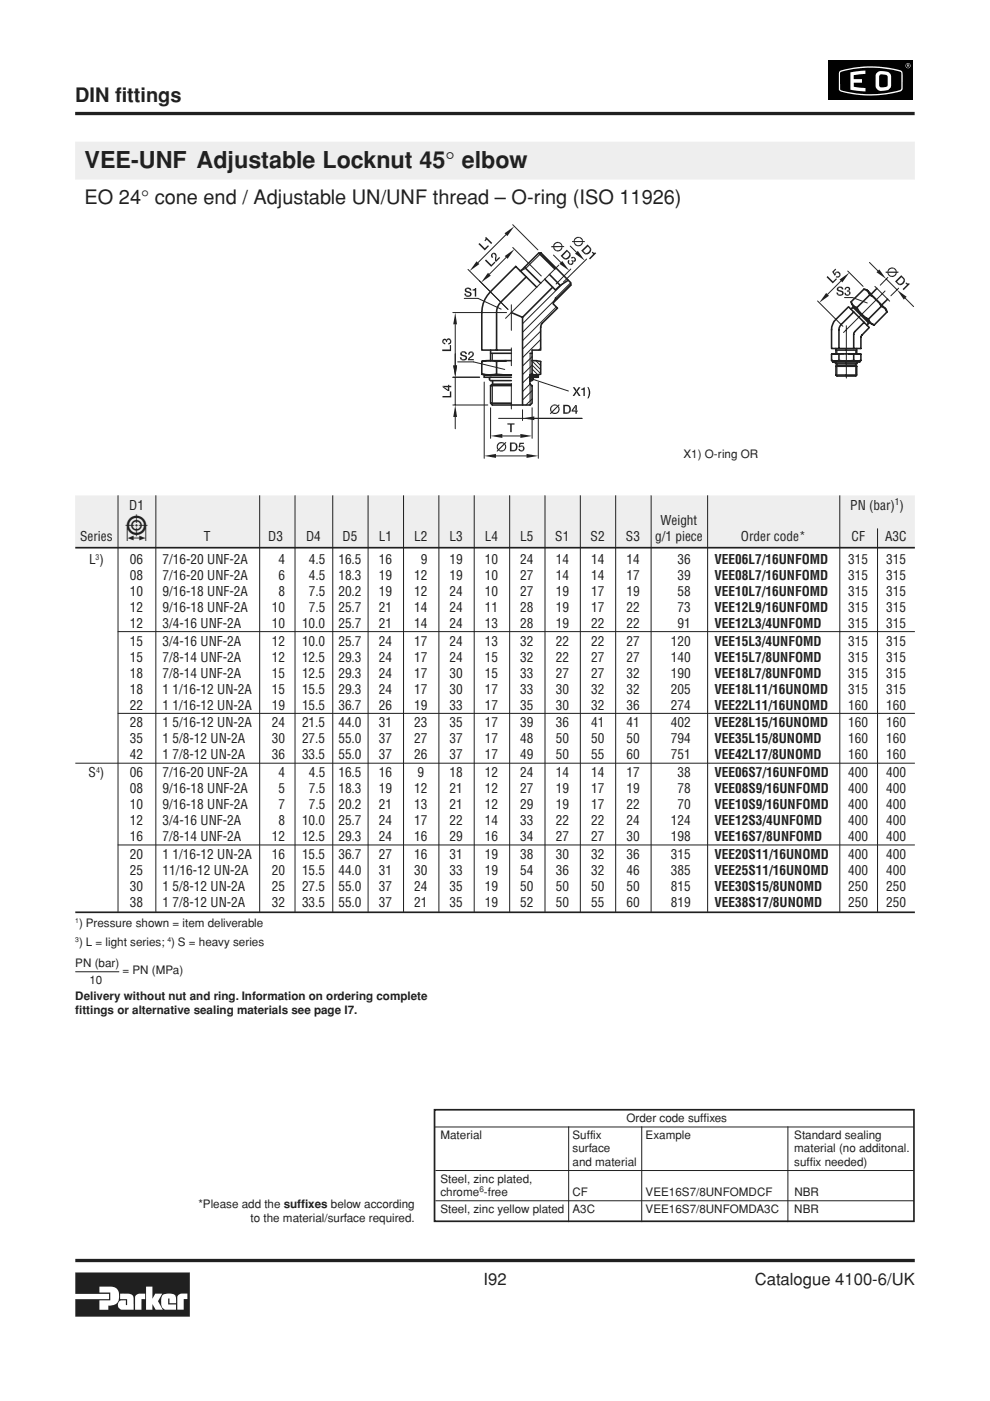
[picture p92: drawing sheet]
<svg xmlns="http://www.w3.org/2000/svg" width="210mm" height="297mm" viewBox="0 0 210 297" stroke-linecap="round" stroke-linejoin="round" font-family="sans-serif">
<defs><g id="words">
<text font-size="7.1" fill="#231f20" x="26.5" y="114.8">5</text>
<text font-size="4.9" fill="#231f20" x="17.9" y="35.6">VEE-UNF Adjustable Locknut 45° elbow</text>
<g font-size="4.2" fill="#231f20">
<text x="15.9" y="21.6">DIN fittings</text>
<text x="17.9" y="43.3">EO 24° cone end / Adjustable UN/UNF thread – O-ring (ISO 11926)</text>
</g>
<g font-size="3.5" fill="#231f20">
<text x="102.5" y="272.4">I92</text>
<text x="160" y="272.4">Catalogue 4100-6/UK</text>
</g>
<g font-size="2.8" fill="#231f20">
<text x="27.4" y="108">D1</text>
<text x="140.1" y="111.4">Weight</text>
<text x="180.3" y="108">PN (bar) )</text>
<text x="17" y="114.8">Series</text>
<text x="18.9" y="119.6">L )</text>
<text x="27.6" y="119.6">06</text>
<text x="34.5" y="119.6">7/16-20 UNF-2A</text>
<text x="43.2" y="114.8">T</text>
<text x="56.9" y="114.8">D3</text>
<text x="59.1" y="119.6">4</text>
<text x="64.9" y="114.8">D4</text>
<text x="65.5" y="119.6">4.5</text>
<text x="71.7" y="119.6">16.5</text>
<text x="72.6" y="114.8">D5</text>
<text x="80.3" y="119.6">16</text>
<text x="80.3" y="114.8">L1</text>
<text x="87.8" y="114.8">L2</text>
<text x="89.2" y="119.6">9</text>
<text x="95.3" y="119.6">19</text>
<text x="95.3" y="114.8">L3</text>
<text x="102.8" y="119.6">10</text>
<text x="102.8" y="114.8">L4</text>
<text x="110.3" y="119.6">24</text>
<text x="110.3" y="114.8">L5</text>
<text x="117.7" y="114.8">S1</text>
<text x="117.8" y="119.6">14</text>
<text x="125.2" y="114.8">S2</text>
<text x="125.3" y="119.6">14</text>
<text x="132.7" y="114.8">S3</text>
<text x="132.8" y="119.6">14</text>
<text x="138.9" y="114.8">g/1 piece</text>
<text x="143.6" y="119.6">36</text>
<text x="151.5" y="119.6">VEE06L7/16UNFOMD</text>
<text x="157.1" y="114.8">Order code*</text>
<text x="179.9" y="119.6">315</text>
<text x="180.6" y="114.8">CF</text>
<text x="187.7" y="114.8">A3C</text>
<text x="187.9" y="119.6">315</text>
<text x="27.6" y="123">08</text>
<text x="34.5" y="123">7/16-20 UNF-2A</text>
<text x="59.1" y="123">6</text>
<text x="65.5" y="123">4.5</text>
<text x="71.7" y="123">18.3</text>
<text x="80.3" y="123">19</text>
<text x="87.8" y="123">12</text>
<text x="95.3" y="123">19</text>
<text x="102.8" y="123">10</text>
<text x="110.3" y="123">27</text>
<text x="117.8" y="123">14</text>
<text x="125.3" y="123">14</text>
<text x="132.8" y="123">17</text>
<text x="143.6" y="123">39</text>
<text x="151.5" y="123">VEE08L7/16UNFOMD</text>
<text x="179.9" y="123">315</text>
<text x="187.9" y="123">315</text>
<text x="27.6" y="129.7">12</text>
<text x="27.6" y="126.3">10</text>
<text x="34.5" y="129.7">9/16-18 UNF-2A</text>
<text x="34.5" y="126.3">9/16-18 UNF-2A</text>
<text x="57.6" y="129.7">10</text>
<text x="59.1" y="126.3">8</text>
<text x="65.5" y="129.7">7.5</text>
<text x="65.5" y="126.3">7.5</text>
<text x="71.7" y="129.7">25.7</text>
<text x="71.7" y="126.3">20.2</text>
<text x="80.3" y="129.7">21</text>
<text x="80.3" y="126.3">19</text>
<text x="87.8" y="129.7">14</text>
<text x="87.8" y="126.3">12</text>
<text x="95.3" y="129.7">24</text>
<text x="95.3" y="126.3">24</text>
<text x="102.8" y="129.7">11</text>
<text x="102.8" y="126.3">10</text>
<text x="110.3" y="129.7">28</text>
<text x="110.3" y="126.3">27</text>
<text x="117.8" y="129.7">19</text>
<text x="117.8" y="126.3">19</text>
<text x="125.3" y="129.7">17</text>
<text x="125.3" y="126.3">17</text>
<text x="132.8" y="129.7">22</text>
<text x="132.8" y="126.3">19</text>
<text x="143.6" y="126.3">58</text>
<text x="143.6" y="129.7">73</text>
<text x="151.5" y="126.3">VEE10L7/16UNFOMD</text>
<text x="151.5" y="129.7">VEE12L9/16UNFOMD</text>
<text x="179.9" y="129.7">315</text>
<text x="179.9" y="126.3">315</text>
<text x="187.9" y="129.7">315</text>
<text x="187.9" y="126.3">315</text>
<text x="27.6" y="136.9">15</text>
<text x="27.6" y="133.1">12</text>
<text x="34.5" y="136.9">3/4-16 UNF-2A</text>
<text x="34.5" y="133.1">3/4-16 UNF-2A</text>
<text x="57.6" y="136.9">12</text>
<text x="57.6" y="133.1">10</text>
<text x="64" y="136.9">10.0</text>
<text x="64" y="133.1">10.0</text>
<text x="71.7" y="136.9">25.7</text>
<text x="71.7" y="133.1">25.7</text>
<text x="80.3" y="136.9">24</text>
<text x="80.3" y="133.1">21</text>
<text x="87.8" y="136.9">17</text>
<text x="87.8" y="133.1">14</text>
<text x="95.3" y="136.9">24</text>
<text x="95.3" y="133.1">24</text>
<text x="102.8" y="136.9">13</text>
<text x="102.8" y="133.1">13</text>
<text x="110.3" y="136.9">32</text>
<text x="110.3" y="133.1">28</text>
<text x="117.8" y="136.9">22</text>
<text x="117.8" y="133.1">19</text>
<text x="125.3" y="136.9">22</text>
<text x="125.3" y="133.1">22</text>
<text x="132.8" y="136.9">27</text>
<text x="132.8" y="133.1">22</text>
<text x="142.2" y="136.9">120</text>
<text x="143.6" y="133.1">91</text>
<text x="151.5" y="136.9">VEE15L3/4UNFOMD</text>
<text x="151.5" y="133.1">VEE12L3/4UNFOMD</text>
<text x="179.9" y="136.9">315</text>
<text x="179.9" y="133.1">315</text>
<text x="187.9" y="136.9">315</text>
<text x="187.9" y="133.1">315</text>
<text x="27.6" y="143.7">18</text>
<text x="27.6" y="140.3">15</text>
<text x="34.5" y="143.7">7/8-14 UNF-2A</text>
<text x="34.5" y="140.3">7/8-14 UNF-2A</text>
<text x="57.6" y="143.7">15</text>
<text x="57.6" y="140.3">12</text>
<text x="64" y="143.7">12.5</text>
<text x="64" y="140.3">12.5</text>
<text x="71.7" y="143.7">29.3</text>
<text x="71.7" y="140.3">29.3</text>
<text x="80.3" y="143.7">24</text>
<text x="80.3" y="140.3">24</text>
<text x="87.8" y="143.7">17</text>
<text x="87.8" y="140.3">17</text>
<text x="95.3" y="143.7">30</text>
<text x="95.3" y="140.3">24</text>
<text x="102.8" y="143.7">15</text>
<text x="102.8" y="140.3">15</text>
<text x="110.3" y="143.7">33</text>
<text x="110.3" y="140.3">32</text>
<text x="117.8" y="143.7">27</text>
<text x="117.8" y="140.3">22</text>
<text x="125.3" y="143.7">27</text>
<text x="125.3" y="140.3">27</text>
<text x="132.8" y="143.7">32</text>
<text x="132.8" y="140.3">27</text>
<text x="142.2" y="143.7">190</text>
<text x="142.2" y="140.3">140</text>
<text x="151.5" y="143.7">VEE18L7/8UNFOMD</text>
<text x="151.5" y="140.3">VEE15L7/8UNFOMD</text>
<text x="179.9" y="143.7">315</text>
<text x="179.9" y="140.3">315</text>
<text x="187.9" y="143.7">315</text>
<text x="187.9" y="140.3">315</text>
<text x="27.6" y="147.1">18</text>
<text x="34.5" y="147.1">1 1/16-12 UN-2A</text>
<text x="57.6" y="147.1">15</text>
<text x="64" y="147.1">15.5</text>
<text x="71.7" y="147.1">29.3</text>
<text x="80.3" y="147.1">24</text>
<text x="87.8" y="147.1">17</text>
<text x="95.3" y="147.1">30</text>
<text x="102.8" y="147.1">17</text>
<text x="110.3" y="147.1">33</text>
<text x="117.8" y="147.1">30</text>
<text x="125.3" y="147.1">32</text>
<text x="132.8" y="147.1">32</text>
<text x="142.2" y="147.1">205</text>
<text x="151.5" y="147.1">VEE18L11/16UNOMD</text>
<text x="179.9" y="147.1">315</text>
<text x="187.9" y="147.1">315</text>
<text x="27.6" y="154.2">28</text>
<text x="27.6" y="150.4">22</text>
<text x="34.5" y="154.2">1 5/16-12 UN-2A</text>
<text x="34.5" y="150.4">1 1/16-12 UN-2A</text>
<text x="57.6" y="154.2">24</text>
<text x="57.6" y="150.4">19</text>
<text x="64" y="154.2">21.5</text>
<text x="64" y="150.4">15.5</text>
<text x="71.7" y="154.2">44.0</text>
<text x="71.7" y="150.4">36.7</text>
<text x="80.3" y="154.2">31</text>
<text x="80.3" y="150.4">26</text>
<text x="87.8" y="154.2">23</text>
<text x="87.8" y="150.4">19</text>
<text x="95.3" y="154.2">35</text>
<text x="95.3" y="150.4">33</text>
<text x="102.8" y="154.2">17</text>
<text x="102.8" y="150.4">17</text>
<text x="110.3" y="154.2">39</text>
<text x="110.3" y="150.4">35</text>
<text x="117.8" y="154.2">36</text>
<text x="117.8" y="150.4">30</text>
<text x="125.3" y="154.2">41</text>
<text x="125.3" y="150.4">32</text>
<text x="132.8" y="154.2">41</text>
<text x="132.8" y="150.4">36</text>
<text x="142.2" y="154.2">402</text>
<text x="142.2" y="150.4">274</text>
<text x="151.5" y="154.2">VEE28L15/16UNOMD</text>
<text x="151.5" y="150.4">VEE22L11/16UNOMD</text>
<text x="179.9" y="154.2">160</text>
<text x="179.9" y="150.4">160</text>
<text x="187.9" y="154.2">160</text>
<text x="187.9" y="150.4">160</text>
<text x="27.6" y="157.6">35</text>
<text x="27.6" y="161">42</text>
<text x="34.5" y="157.6">1 5/8-12 UN-2A</text>
<text x="34.5" y="161">1 7/8-12 UN-2A</text>
<text x="57.6" y="157.6">30</text>
<text x="57.6" y="161">36</text>
<text x="64" y="157.6">27.5</text>
<text x="64" y="161">33.5</text>
<text x="71.7" y="157.6">55.0</text>
<text x="71.7" y="161">55.0</text>
<text x="80.3" y="157.6">37</text>
<text x="80.3" y="161">37</text>
<text x="87.8" y="157.6">27</text>
<text x="87.8" y="161">26</text>
<text x="95.3" y="157.6">37</text>
<text x="95.3" y="161">37</text>
<text x="102.8" y="157.6">17</text>
<text x="102.8" y="161">17</text>
<text x="110.3" y="157.6">48</text>
<text x="110.3" y="161">49</text>
<text x="117.8" y="157.6">50</text>
<text x="117.8" y="161">50</text>
<text x="125.3" y="157.6">50</text>
<text x="125.3" y="161">55</text>
<text x="132.8" y="157.6">50</text>
<text x="132.8" y="161">60</text>
<text x="142.2" y="157.6">794</text>
<text x="142.2" y="161">751</text>
<text x="151.5" y="157.6">VEE35L15/8UNOMD</text>
<text x="151.5" y="161">VEE42L17/8UNOMD</text>
<text x="179.9" y="157.6">160</text>
<text x="179.9" y="161">160</text>
<text x="187.9" y="157.6">160</text>
<text x="187.9" y="161">160</text>
<text x="18.8" y="164.8">S )</text>
<text x="27.6" y="164.8">06</text>
<text x="34.5" y="164.8">7/16-20 UNF-2A</text>
<text x="59.1" y="164.8">4</text>
<text x="65.5" y="164.8">4.5</text>
<text x="71.7" y="164.8">16.5</text>
<text x="80.3" y="164.8">16</text>
<text x="88.5" y="164.8">9</text>
<text x="95.3" y="164.8">18</text>
<text x="102.8" y="164.8">12</text>
<text x="110.3" y="164.8">24</text>
<text x="117.8" y="164.8">14</text>
<text x="125.3" y="164.8">14</text>
<text x="132.8" y="164.8">17</text>
<text x="143.6" y="164.8">38</text>
<text x="151.5" y="164.8">VEE06S7/16UNFOMD</text>
<text x="179.9" y="164.8">400</text>
<text x="187.9" y="164.8">400</text>
<text x="27.6" y="171.6">10</text>
<text x="27.6" y="168.2">08</text>
<text x="34.5" y="171.6">9/16-18 UNF-2A</text>
<text x="34.5" y="168.2">9/16-18 UNF-2A</text>
<text x="59.1" y="171.6">7</text>
<text x="59.1" y="168.2">5</text>
<text x="65.5" y="171.6">7.5</text>
<text x="65.5" y="168.2">7.5</text>
<text x="71.7" y="171.6">20.2</text>
<text x="71.7" y="168.2">18.3</text>
<text x="80.3" y="171.6">21</text>
<text x="80.3" y="168.2">19</text>
<text x="87.8" y="171.6">13</text>
<text x="87.8" y="168.2">12</text>
<text x="95.3" y="171.6">21</text>
<text x="95.3" y="168.2">21</text>
<text x="102.8" y="171.6">12</text>
<text x="102.8" y="168.2">12</text>
<text x="110.3" y="171.6">29</text>
<text x="110.3" y="168.2">27</text>
<text x="117.8" y="171.6">19</text>
<text x="117.8" y="168.2">19</text>
<text x="125.3" y="171.6">17</text>
<text x="125.3" y="168.2">17</text>
<text x="132.8" y="171.6">22</text>
<text x="132.8" y="168.2">19</text>
<text x="143.6" y="171.6">70</text>
<text x="143.6" y="168.2">78</text>
<text x="151.5" y="171.6">VEE10S9/16UNFOMD</text>
<text x="151.5" y="168.2">VEE08S9/16UNFOMD</text>
<text x="179.9" y="171.6">400</text>
<text x="179.9" y="168.2">400</text>
<text x="187.9" y="168.2">400</text>
<text x="187.9" y="171.6">400</text>
<text x="27.6" y="175">12</text>
<text x="27.6" y="178.3">16</text>
<text x="34.5" y="175">3/4-16 UNF-2A</text>
<text x="34.5" y="178.3">7/8-14 UNF-2A</text>
<text x="57.6" y="178.3">12</text>
<text x="59.1" y="175">8</text>
<text x="64" y="175">10.0</text>
<text x="64" y="178.3">12.5</text>
<text x="71.7" y="175">25.7</text>
<text x="71.7" y="178.3">29.3</text>
<text x="80.3" y="175">24</text>
<text x="80.3" y="178.3">24</text>
<text x="87.8" y="175">17</text>
<text x="87.8" y="178.3">16</text>
<text x="95.3" y="175">22</text>
<text x="95.3" y="178.3">29</text>
<text x="102.8" y="175">14</text>
<text x="102.8" y="178.3">16</text>
<text x="110.3" y="175">33</text>
<text x="110.3" y="178.3">34</text>
<text x="117.8" y="175">22</text>
<text x="117.8" y="178.3">27</text>
<text x="125.3" y="175">22</text>
<text x="125.3" y="178.3">27</text>
<text x="132.8" y="175">24</text>
<text x="132.8" y="178.3">30</text>
<text x="142.2" y="175">124</text>
<text x="142.2" y="178.3">198</text>
<text x="151.5" y="175">VEE12S3/4UNFOMD</text>
<text x="151.5" y="178.3">VEE16S7/8UNFOMD</text>
<text x="179.9" y="175">400</text>
<text x="179.9" y="178.3">400</text>
<text x="187.9" y="175">400</text>
<text x="187.9" y="178.3">400</text>
<text x="27.6" y="185.5">25</text>
<text x="27.6" y="182.1">20</text>
<text x="34.5" y="185.5">11/16-12 UN-2A</text>
<text x="34.5" y="182.1">1 1/16-12 UN-2A</text>
<text x="57.6" y="182.1">16</text>
<text x="57.6" y="185.5">20</text>
<text x="64" y="182.1">15.5</text>
<text x="64" y="185.5">15.5</text>
<text x="71.7" y="182.1">36.7</text>
<text x="71.7" y="185.5">44.0</text>
<text x="80.3" y="182.1">27</text>
<text x="80.3" y="185.5">31</text>
<text x="87.8" y="182.1">16</text>
<text x="87.8" y="185.5">30</text>
<text x="95.3" y="182.1">31</text>
<text x="95.3" y="185.5">33</text>
<text x="102.8" y="182.1">19</text>
<text x="102.8" y="185.5">19</text>
<text x="110.3" y="182.1">38</text>
<text x="110.3" y="185.5">54</text>
<text x="117.8" y="182.1">30</text>
<text x="117.8" y="185.5">36</text>
<text x="125.3" y="182.1">32</text>
<text x="125.3" y="185.5">32</text>
<text x="132.8" y="182.1">36</text>
<text x="132.8" y="185.5">46</text>
<text x="142.2" y="182.1">315</text>
<text x="142.2" y="185.5">385</text>
<text x="151.5" y="185.5">VEE25S11/16UNOMD</text>
<text x="151.5" y="182.1">VEE20S11/16UNOMD</text>
<text x="179.9" y="185.5">400</text>
<text x="179.9" y="182.1">400</text>
<text x="187.9" y="182.1">400</text>
<text x="187.9" y="185.5">400</text>
<text x="27.6" y="188.9">30</text>
<text x="34.5" y="188.9">1 5/8-12 UN-2A</text>
<text x="57.6" y="188.9">25</text>
<text x="64" y="188.9">27.5</text>
<text x="71.7" y="188.9">55.0</text>
<text x="80.3" y="188.9">37</text>
<text x="87.8" y="188.9">24</text>
<text x="95.3" y="188.9">35</text>
<text x="102.8" y="188.9">19</text>
<text x="110.3" y="188.9">50</text>
<text x="117.8" y="188.9">50</text>
<text x="125.3" y="188.9">50</text>
<text x="132.8" y="188.9">50</text>
<text x="142.2" y="188.9">815</text>
<text x="151.5" y="188.9">VEE30S15/8UNOMD</text>
<text x="179.9" y="188.9">250</text>
<text x="187.9" y="188.9">250</text>
<text x="27.6" y="192.3">38</text>
<text x="34.5" y="192.3">1 7/8-12 UN-2A</text>
<text x="57.6" y="192.3">32</text>
<text x="64" y="192.3">33.5</text>
<text x="71.7" y="192.3">55.0</text>
<text x="80.3" y="192.3">37</text>
<text x="87.8" y="192.3">21</text>
<text x="95.3" y="192.3">35</text>
<text x="102.8" y="192.3">19</text>
<text x="110.3" y="192.3">52</text>
<text x="117.8" y="192.3">50</text>
<text x="125.3" y="192.3">55</text>
<text x="132.8" y="192.3">60</text>
<text x="142.2" y="192.3">819</text>
<text x="151.5" y="192.3">VEE38S17/8UNOMD</text>
<text x="179.9" y="192.3">250</text>
<text x="187.9" y="192.3">250</text>
</g>
<g font-size="2.5" fill="#231f20">
<text x="144.9" y="97">X1) O-ring OR</text>
<text x="16.8" y="196.6">) Pressure shown = item deliverable</text>
<text x="16.8" y="200.6">) L = light series; ) S = heavy series</text>
<text x="16" y="205.1">PN (bar)</text>
<text x="19" y="208.6">10</text>
<text x="26" y="206.6">= PN (MPa)</text>
<text x="16" y="212.1">Delivery without nut and ring. Information on ordering complete</text>
<text x="16" y="215.1">fittings or alternative sealing materials see page I7.</text>
<text x="132.8" y="237.9">Order code suffixes</text>
<text x="93.4" y="241.5">Material</text>
<text x="121.4" y="241.5">Suffix</text>
<text x="121.4" y="244.3">surface</text>
<text x="136.9" y="241.5">Example</text>
<text x="168.4" y="241.5">Standard sealing</text>
<text x="168.4" y="244.3">material (no additonal.</text>
<text x="93.4" y="250.8">Steel, zinc plated,</text>
<text x="121.4" y="247.2">and material</text>
<text x="168.4" y="247.2">suffix needed)</text>
<text x="42.1" y="256.1">*Please add the suffixes below according</text>
<text x="93.4" y="257.1">Steel, zinc yellow plated A3C</text>
<text x="93.4" y="253.6">chrome -free</text>
<text x="121.4" y="253.6">CF</text>
<text x="136.9" y="253.6">VEE16S7/8UNFOMDCF</text>
<text x="136.9" y="257.1">VEE16S7/8UNFOMDA3C</text>
<text x="168.4" y="257.1">NBR</text>
<text x="168.4" y="253.6">NBR</text>
<text x="53.1" y="259.1">to the material/surface required.</text>
</g>
<text font-size="2" fill="#231f20" x="189.7" y="107.1">1</text>
<g font-size="1.7" fill="#231f20">
<text x="20.3" y="118.6">3</text>
<text x="20.4" y="163.9">4</text>
<text x="101.6" y="252.7">6</text>
</g>
<g font-size="1.4" fill="#231f20">
<text x="16" y="195.8">1</text>
<text x="16" y="199.8">3</text>
<text x="35.5" y="199.8">4</text>
</g>
</g></defs>
<path d="M-.1 11.1h1.1" fill="none" stroke="#000" stroke-width=".21"/>
<path d="M0 9.6h3v3h-3z" fill="#fff"/>
<path d="M-.1 285.9h1.1" fill="none" stroke="#000" stroke-width=".21"/>
<g fill="#fff">
<path d="M0 284.5h4v3h-4z"/>
<path d="M0 288.5h5.9v7h-5.9z"/>
</g>
<path d="M175.7 12.9h17.9v8.3h-17.9z" fill="#000"/>
<circle cx="192.5" cy="13.9" r=".54" fill="#fff"/>
<circle cx="192.5" cy="13.9" r=".46" fill="#000"/>
<path d="M192.3 13.7l.5 .1v.4l-.4-.2-.1 .2z" fill="#fff"/>
<path d="M192.4 13.8l.3 .1h-.3z" fill="#000"/>
<path d="M178.1 15.1a21.9 21.9 0 0 1 13.1 0l.2 .7-.1 3.3a6.5 6.5 0 0 1-3.5 .9 20.9 20.9 0 0 1-9.8-.8l-.1-.3v-3.5z" fill="#fff"/>
<path d="M178.2 15.3a22 22 0 0 1 12.8 0l.1 .3-.1 3.3a19.8 19.8 0 0 1-8.9 .9h-.6a7.4 7.4 0 0 1-3.4-.9z" fill="#000"/>
<g fill="#fff">
<path d="M180.3 15.3l3.2-.3v.7l-2.5 .3v.8h1.8v.7h-1.8v.9l2.5 .3v.7l-3.2-.4z"/>
<path d="M185.9 15.5a2.43 2.43 0 0 1 2.9 .2l.1 .5-.1 2.4a2.34 2.34 0 0 1-2.9 .2l-.3-.5v-2.3z"/>
</g>
<path d="M186.5 15.9l.5-.1a1 1 0 0 1 1.2 .5v1.7a1.21 1.21 0 0 1-1.6 .4l-.2-.3z" fill="#000"/>
<path d="M16 269.8h24.3v9.4h-24.3v-3.8h7.1v-1.1h-7.1z" fill="#231f20"/>
<g fill="#fff">
<path d="M21.1 272.8h1.9a1.81 1.81 0 0 1 2.3 2.1 1.85 1.85 0 0 1-2.3 1.9v.9h-1.9v-2h2.3v-1.7h-2.3z"/>
<path d="M31 272.8h1.3v2.6l.6-1.1h1.5l-.9 1.6 1 1.8h-1.5l-.7-1.2v1.2h-1.3z"/>
<path d="M34.4 274.6a2.3 2.3 0 0 1 2.8 .2l.1 1.5h-1.4v-1h-.2v1.3h1.6v1.1l-2.5-.1a2.51 2.51 0 0 1-.4-3z"/>
<path d="M28.8 274.7l.8-.4h1.2v1.1h-.8v2.3h-1.4v-2.7z"/>
<path d="M25.5 274.3a3.5 3.5 0 0 1 2.7 .5l.1 2.9h-2.5a1.07 1.07 0 0 1-.7-1.4 1.07 1.07 0 0 1 1.4-.6h.2v1h.3v-1.3h-1.5z"/>
<path d="M37.7 274.7l.8-.4h1.2v1.1h-.7l-.1 2.3h-1.3v-2.7z"/>
</g>
<path d="M15.9 24.1h178M16 267.3h178" fill="none" stroke="#231f20" stroke-width=".7" stroke-linecap="butt"/>
<g fill="none" stroke="#231f20" stroke-width=".21">
<path d="M184.4 55.6l1.7 1.8M187.9 59.2l2.3 2.2M188.2 58.8l-1.6 1.7M177.5 74.2v.8M177.5 77.5v2.2M179.4 69.1v11.1M181.1 65.1l-.6 .4M181.4 74.2v.8M181.4 77.5v2.2M184.3 68.2l-.4 .7M185.5 60.7l3.1 3.2M187.7 61.7l-8.9 8.8"/>
<path d="M190.5 61.1l-1.6 1.6M191.9 63.2l1.8 1.8"/>
</g>
<g fill="none" stroke="#231f20" stroke-width=".34">
<path d="M176.3 75.1v1.3M177.2 67.7l2.7-2.7 4.4 4.4-1.7 1.8-.1 2.7h-6.2v-4a3.2 3.2 0 0 1 .9-2.2zM177.2 77.7h4.4M177.2 79.5h4.4M177.2 74.2h4.4M177.2 73.9v1.1M177.2 77.7v1.8M177.3 76.8l-.2 .1 .2 .2h4.3l.2-.2-.2-.1M177.5 77.5l-.3 .2M177.5 77.5h3.9M177.5 77.1v.4M177.9 75.1h-1.6h6.2"/>
<path d="M177.9 76.4l1.5 .1h-1.9M177.9 75.1v1.3M178.9 75l-1 .1M179.9 75l1.1 .1M180.5 64a1.53 1.53 0 0 0 1.2 1.2M180.5 64l.1 .5 2.1 2.1M180.8 65.1l3.4 3.4M181 76.4l-1.6 .1h2M181 75.1h1.5M181 76.4h1.5M181 66.1l-2.7 2.7-.4 .7v4.4M181 75.1v1.3"/>
<path d="M181 65l-.7 .5M181.4 77.1v.4l.2 .2M181.6 77.7v1.8l-.2 .2h-3.9l-.3-.2M181.6 73.9v1.1M181.7 65.2l1 1.4M182.5 75.1v1.3l-3.1 .1h2.9v.3h-5.7v-.3h2.8l-3.1-.1h1.6M182.7 66.6l1.4 1.1M182.7 66.6l2.1 2.1 .6 .2M183.2 61.3a1.41 1.41 0 0 1 1.2 1.2M183.2 61.3l-2.7 2.7M183.2 61.3l.5 .1M183.2 68.3l-2.1 2.3-.1 3.3"/>
<path d="M184.1 67.7a1.53 1.53 0 0 0 1.3 1.2M184.4 62.5l-2.7 2.7M184.4 68.3l-.5 .7M185.9 61.1l-1.2 1.3-1-1 2.1 2.2-.6-.7-.8-.4M186.8 65l-.4-.8-.6-.6 2.1 2 .1 .6M186.8 65a1.42 1.42 0 0 1 1.2 1.2M186.8 65l-2.7 2.7M188 66.2l-2.6 2.7M188.2 63.4l-1.3 1.3"/>
</g>
<g fill="#231f20">
<path d="M190.2 61.4l2 1.5-.6 .6z"/>
<path d="M185.8 57.7l.6-.6 1.5 2.1z"/>
<path d="M188.2 57.8l.8 .9h-.1a1.02 1.02 0 0 1-.7-.9z" fill-rule="evenodd"/>
<path d="M188.6 58.3l.2 .1 .5 .1 .5-.4 .1-.3 .2 .2-.1 .3-.7 .4h-.3z" fill-rule="evenodd"/>
<path d="M188.5 57l.8-.3 .4 .5-.4-.2h-.4l-.3 .2-.2 .4-.2-.1z" fill-rule="evenodd"/>
<path d="M189.3 56.7a1.05 1.05 0 0 1 .9 .9z" fill-rule="evenodd"/>
<path d="M187.8 57.6h.4v-.1l.2 .1h1.5l-.6-.9 .9 .9h.3v.2h-.3l-.1 .2-.2-.2h-1.5l.6 .9-.8-.9h-.4z" fill-rule="evenodd"/>
<path d="M190.2 59.7l.5 .4h.4l.5-.6-.3-.5 .6 .5-.2 .5-.7 .5z" fill-rule="evenodd"/>
<path d="M189.8 59.7l1.3-1.3 .8 .9v.2l-.8-.7-.9 .9 .7 .8-.5-.2z" fill-rule="evenodd"/>
<path d="M192.1 59.9l.8 .3-1.3 1.3-.2-.2 .9-.9-.3-.4z" fill-rule="evenodd"/>
<path d="M177.3 62h.4l.2 .4 .2 .1h-.6z" fill-rule="evenodd"/>
<path d="M177.5 61h.6h-.2l-.2 .4 .9 .3a.46 .46 0 0 1 .2 .7l-.5 .3-.6-.1-.2-.1h.7l.4-.3-.2-.3-.7-.2a.4 .4 0 0 1-.2-.6z" fill-rule="evenodd"/>
<path d="M177.5 61l.4-.2h.5l.3 .2 .1 .4h-.3l-.2-.4z" fill-rule="evenodd"/>
<path d="M179 62.1h.3l.3 .4h.6l-.4 .2h-.4l-.3-.3z" fill-rule="evenodd"/>
<path d="M179.6 61.8h.6l.1 .6-.6 .1 .2-.1 .1-.4z" fill-rule="evenodd"/>
<path d="M179.6 61.6h.5l-.1 .1 .2 .1h-.6z" fill-rule="evenodd"/>
<path d="M179.1 61.1h.6l-.3 .1v.2h-.3z" fill-rule="evenodd"/>
<path d="M179.2 61l.3-.2 .6 .1 .1 .2v.4l-.6 .1 .3-.2v-.2z" fill-rule="evenodd"/>
</g>
<path d="M178.3 59.6l-2.8 2.8M179.7 57.5l3.3 3.2M173.3 63.8l5.4 5.4M179.1 63.1h1.7l3.1 1.1" fill="none" stroke="#231f20" stroke-width=".21"/>
<g fill="#231f20">
<path d="M178 59.3l2.1-1.5-1.5 2.1z"/>
<path d="M175.2 62.1l.6 .6-2.1 1.5z"/>
<path d="M175.5 58.5l1.1 1.2 .7-.7 .2 .2-.9 .9-1.3-1.3z" fill-rule="evenodd"/>
<path d="M177.4 58.5l.4 .1 .4-.5-.1 .5-.3 .3-.5-.1-.1-.1z" fill-rule="evenodd"/>
<path d="M177.7 57.5l.5 .6-.3 .4 .1-.3-.3-.3h-.4z" fill-rule="evenodd"/>
<path d="M177.2 57.7l.4-.2-.6 .6z" fill-rule="evenodd"/>
<path d="M177.1 57l.2 .1-.5 .6 .2 .4 .7-.6-.7 1-.6-.9z" fill-rule="evenodd"/>
</g>
<path d="M118.5 56.2l-11.3 11.3M104.4 74.9v1.6M108.4 64.6v5.4M108.4 73.8v3.7M112.4 74.9v4.6M104.4 81.5v4.4M108.4 81.3v5.4" fill="none" stroke="#231f20" stroke-width=".21"/>
<g fill="none" stroke="#231f20" stroke-width=".34">
<path d="M102.2 76.6a7.3 7.3 0 0 1 3.1 0M102.2 79.3l1.5 .2 1.6-.2M102.2 76.6v2.7l.8 .2h5.4h-5.7v.5h5.7M104 74.2v2.3M104 74.9h4.4M104.1 80h-.2a.37 .37 0 0 0-.1 .4 .37 .37 0 0 0 .3 .3h4.3M105.3 79.3l3.1 .2h-4M105.3 76.6v2.7M107.4 76.5l-2.1 .1M108.4 76.5h-5.4l-.8 .1M110.8 67.3v18.6M112.8 74.2v5"/>
<path d="M104 81.8v3.7h4.4M104 85.5l.4 .4h8M104 81.8h4.4M104.4 80.7v.7l-.4 .4M104.4 81.5h4"/>
</g>
<g fill="#231f20">
<path d="M112.3 80.2l.4-.2-.2 .7z"/>
<path d="M112.7 80l.2 .7h-.4z"/>
<path d="M112.7 80l.4 .2-.2 .5z"/>
</g>
<g fill="none" stroke="#231f20" stroke-width=".21">
<path d="M114.7 53.7l-3.2 3.2-1 .5M117.3 54.1l1.6 1.5M121 57l-3.1 3.2M112.4 79.7l-1.6 1.5M112.6 79.7l.2 .3M112.7 79.5l.5 .5M112.8 78.2l1.2 1.2M112.8 79.1l.4 .4M112.8 77.4l1.8 1.8M112.8 76.6l1.8 1.8M112.8 79.2v.2M112.8 75.6l-2 2"/>
<path d="M112.8 77.4l-2 2M113 79.5l.5 .5M113.4 79.5l.5 .5M113.6 76.5l1 1M113.7 79.5l.4 .4M114 79.5l.1 .1M114.6 76.6h.1M114.6 70.2l-3.8 3.8M114.6 72l-3.8 3.8M114.6 73.8l-.4 .4M117.9 65.1l-7.1 7.1M119.3 60.2l-8.5 8.4"/>
<path d="M120.9 60l-3.1 3.2-.5 1M121 60.2l-10.2 10.3M112.4 81.5l-1.6 1.5M112.4 81.5v4.4M112.8 82.8l-2 2M112.8 84.6l-1.3 1.3"/>
</g>
<g fill="none" stroke="#231f20" stroke-width=".34">
<path d="M111.2 56.7l3.4 3.3M111.6 58.7l-5.4 5.4a2.97 2.97 0 0 0-.9 2.2v7.9M114.2 53.7l-3.7 3.6h-.3M116.5 58.2l2.3 2.3-1 1-2.3-2.3M117.6 57l-3.4-3.3h.5l6.3 6.3v.5l-3.7 3.7v.3l.9 .8-3.5 3.6-.1 5.3h-1.8M120.5 59.4l-1.7 1.1M112.4 79.5h1.7v.5h-1.7h1.6M112.4 74.9h.4M112.6 79.5v.5M112.7 79.3l.2 .2M112.8 79.2l-.4 .4v1.8l.4 .4v3.7l-.4 .4M112.8 76.5l1.8 .1v2.7l-.8 .2"/>
<path d="M112.9 76.5l-.1 .1M113.8 60.9l-4.5-4.4-5.3 5.4a6.2 6.2 0 0 0-1.8 4.4v7.9h6.2M117.2 60.9l-6.4 6.4-2.4-1M117.8 63.2l.2 .2M112.4 80.7h.3"/>
<circle cx="112.7" cy="80.3" r=".37"/>
</g>
<g fill="#231f20">
<path d="M119.2 55.3l1.5 2.1-2.1-1.5z"/>
<path d="M117.3 52.4l.9 .9-.6-.3z" fill-rule="evenodd"/>
<path d="M117.7 52.8l.4 .3h.4l.4-.3 .1-.4 .3 .2-.3 .5-.6 .2h-.2z" fill-rule="evenodd"/>
<path d="M117.6 51.5l.8-.2 .4 .4-.2-.1-.5-.1-.5 .4-.1 .3-.2-.3z" fill-rule="evenodd"/>
<path d="M118.4 51.3l.6 .3 .3 .6z" fill-rule="evenodd"/>
<path d="M116.9 52.2h.4v-.2l.2 .2h1.5l-.6-.9 .9 .9h.3v.2h-.3v.2l-.3-.2h-1.5l.7 .9-.9-.9h-.4z" fill-rule="evenodd"/>
<path d="M119.3 54.3l.7 .5 .7-.7-.2-.5 .5 .4-.3 .7-.6 .4z" fill-rule="evenodd"/>
<path d="M118.9 54.2l1.3-1.3 .8 .9v.2l-.8-.7-.9 1 .7 .8-.5-.2z" fill-rule="evenodd"/>
<path d="M120.5 55.1l.3 .2-.2 .4 .5 .5a.69 .69 0 0 1-.6-.4 .69 .69 0 0 1 0-.7z" fill-rule="evenodd"/>
<path d="M121.2 55.3l.4 .4-.1 .3-.4 .2-.4-.4a.34 .34 0 0 0 .5 0 .34 .34 0 0 0 0-.5z" fill-rule="evenodd"/>
<path d="M121.3 55.1l.4 .4h-.2l.1 .2-.5-.4z" fill-rule="evenodd"/>
<path d="M121 54.6l.4-.1 .3 .3-.2-.1-.3 .1z" fill-rule="evenodd"/>
<path d="M121.4 54.5h.3a.53 .53 0 0 1 .5 .5 .53 .53 0 0 1-.5 .5l-.4-.4 .4 .2 .1-.3z" fill-rule="evenodd"/>
</g>
<path d="M120.9 52.2l1.3 1.3M124.4 54.9l-4.9 4.9" fill="none" stroke="#231f20" stroke-width=".21"/>
<g fill="#231f20">
<path d="M122.5 53.2l1.5 2.1-2.1-1.5z"/>
<path d="M121.6 51.3l.9 .9-.5-.2z" fill-rule="evenodd"/>
<path d="M122.1 51.7a.75 .75 0 0 0 1.3-.2v-.2l.2 .2-.2 .3-.5 .4h-.4z" fill-rule="evenodd"/>
<path d="M121.9 50.5l.4-.3h.4l.5 .4-.4-.2-.5 .1-.3 .2-.1 .4-.2-.2z" fill-rule="evenodd"/>
<path d="M122.7 50.2l.7 .3 .3 .6z" fill-rule="evenodd"/>
<path d="M121.3 51.1h.3l.1-.2 .2 .2h1.5l-.2-.5-.5-.4 1 .9h.3v.2h-.3l-.1 .2-.2-.2h-1.5l.1 .4 .5 .5-.9-.9h-.3z" fill-rule="evenodd"/>
<path d="M123.7 53.2l.5 .5 .3-.1 .6-.5-.3-.6 .6 .5-.2 .4-.7 .5h-.1z" fill-rule="evenodd"/>
<path d="M123.2 53.1l1.4-1.3 .7 .8 .1 .3-.8-.6-.9 .9 .7 .7h-.4z" fill-rule="evenodd"/>
<path d="M125.5 53.5l.1-.1 .8 .3-1.3 1.3-.2-.2 .9-.9z" fill-rule="evenodd"/>
</g>
<path d="M99.2 57.1l8.5 8.5M107.3 49.8l-6 5.9M108.7 47.6l5.3 5.4" fill="none" stroke="#231f20" stroke-width=".21"/>
<g fill="#231f20">
<path d="M107 49.5l2.1-1.5-1.5 2.1z"/>
<path d="M101.1 55.4l.5 .6-2 1.5z"/>
<path d="M101.4 51.7l.3-.2 1.1 1.1 .7-.6 .2 .2-.9 .9z" fill-rule="evenodd"/>
<path d="M103 50.2l1.4 1.3-.3 .2-.9-.9-.3 .4-.2-.2z" fill-rule="evenodd"/>
</g>
<path d="M101.6 59.5l6.1 6.1M107.3 54.6l-3.5 3.5M108.7 52.5l6.1 6" fill="none" stroke="#231f20" stroke-width=".21"/>
<g fill="#231f20">
<path d="M107 54.3l2.1-1.5-1.5 2.1z"/>
<path d="M103.5 57.8l.6 .6-2.1 1.5z"/>
<path d="M103 55l1.2 1.2 .7-.7 .1 .2-.9 .9-1.3-1.3z" fill-rule="evenodd"/>
<path d="M104.5 53.9l.3-.3 .4 .2 .1 .3-.1 1 .6-.6 .2 .2-.8 .9-.3-.3 .1-.7a.51 .51 0 0 0-.4-.7z" fill-rule="evenodd"/>
<path d="M104.2 53.8l.6-.2-.4 .4 .2 .5-.2 .2-.3-.4z" fill-rule="evenodd"/>
</g>
<path d="M96 66.3h11.4M96 80h5.7M96.5 68.8v8.7M101.3 63.3l5 2.2" fill="none" stroke="#231f20" stroke-width=".21"/>
<g fill="#231f20">
<path d="M96.5 66.3l.4 2.5h-.8z"/>
<path d="M96.1 77.5h.8l-.4 2.5z"/>
<path d="M93.8 74.1h1.6v-.9h.2v1.2h-1.8z" fill-rule="evenodd"/>
<path d="M95.5 71.9l.2 .3v.4l-.2 .3-.5 .1v-.3l.4-.2z" fill-rule="evenodd"/>
<path d="M94.8 71.9l.2-.2 .4 .1v.6v-.2a.34 .34 0 0 0-.4-.1 .34 .34 0 0 0-.2 .3z" fill-rule="evenodd"/>
<path d="M94.6 71.9l.1 .2 .1-.2v.6h-.2z" fill-rule="evenodd"/>
<path d="M94 72.4l.1 .2 .3 .1v.3l-.4-.1z" fill-rule="evenodd"/>
<path d="M93.9 71.9l.3-.1 .4 .1v.5l-.2-.3-.4 .2v.6a.59 .59 0 0 1-.1-1z" fill-rule="evenodd"/>
</g>
<path d="M100.4 76.7l6.6 1.6M105.7 88.7h17.7h-10.1M110.8 86.9v2.3" fill="none" stroke="#231f20" stroke-width=".21"/>
<g fill="#231f20">
<path d="M110.8 88.7l2.5-.4v.8z"/>
<path d="M117 87.6h1.3l-.5 .2z" fill-rule="evenodd"/>
<path d="M118.2 86.3h.4v.9l-.3 .4-.7-.1h.4l.4-.4v-.5z" fill-rule="evenodd"/>
<path d="M116.9 86h.7l-.6 .3-.1 .2 .1 .7-.2 .1-.2-.8z" fill-rule="evenodd"/>
<path d="M117 86a.98 .98 0 0 1 1.3 0z" fill-rule="evenodd"/>
<path d="M117 86h1.3l.2-.3 .2 .2-.3 .2 .1 .1-.3 .1-1 1.1 1.1 .2h-1.3l-.2 .2-.2-.2 .2-.2v-.1l.2-.1 1.1-1.1z" fill-rule="evenodd"/>
<path d="M120.1 86.1h.7l.2 .4v.6l-.2 .4-1-.1h.6a.85 .85 0 0 0 .2-1.1z" fill-rule="evenodd"/>
<path d="M119.4 85.8h.9l.5 .3h-1v1.3l1 .1-.6 .2h-.8z" fill-rule="evenodd"/>
<path d="M122 85.9h.3l-.8 1.2h1v.2h-.2v.4h-.3v-.4h-.8v-.3z" fill-rule="evenodd"/>
<path d="M122.3 85.9v1.2h-.8h.5v-.9z" fill-rule="evenodd"/>
</g>
<path d="M102.7 81v16.2M105.2 96.7h6.4M114.1 81v16.2" fill="none" stroke="#231f20" stroke-width=".21"/>
<g fill="#231f20">
<path d="M102.7 96.7l2.5-.5v.9z"/>
<path d="M111.6 96.2l2.5 .5-2.5 .4z"/>
<path d="M105.7 95.5h1.2l-.6 .3z" fill-rule="evenodd"/>
<path d="M106.9 94.3l.3-.1 .1 .3-.1 .8-.3 .2h-.6l.7-.3 .1-.6z" fill-rule="evenodd"/>
<path d="M105.5 94.1l.2-.1h.6l-.4 .1-.2 .2-.2 .6 .2 .3h-.2l-.2-.7z" fill-rule="evenodd"/>
<path d="M105.7 94l.4-.3 .8 .3z" fill-rule="evenodd"/>
<path d="M105.7 94h1.2l.3-.3 .2 .2-.3 .2 .1 .1-.3 .1-1 1 .3 .2h.7h-1.2l-.3 .3-.1-.2 .2-.3v-.1h.2l1.1-1.1-.4-.1z" fill-rule="evenodd"/>
<path d="M108.8 94.1l.7-.1 .1 .2 .1 .8-.2 .4h-1h.6l.3-.4-.1-.7z" fill-rule="evenodd"/>
<path d="M108.1 93.8h1l.4 .2-1 .1v1.3h1l-.1 .2-1.3 .1z" fill-rule="evenodd"/>
<path d="M109.9 95.2h.3l.2 .3h.6l-.3 .2h-.4z" fill-rule="evenodd"/>
<path d="M110.5 94.7h.6l.1 .3-.1 .5h-.5a.4 .4 0 0 0 .3-.4 .4 .4 0 0 0-.4-.4z" fill-rule="evenodd"/>
<path d="M110.3 94.6l.5-.1 .2 .1z" fill-rule="evenodd"/>
<path d="M110.2 93.9h.9v.2h-.7l-.1 .5 .8 .1-1.2 .1z" fill-rule="evenodd"/>
</g>
<path d="M104 86.5v6.4M106.5 92.4h3.8M112.8 86.5v6.4" fill="none" stroke="#231f20" stroke-width=".21"/>
<g fill="#231f20">
<path d="M104 92.4l2.5-.4v.9z"/>
<path d="M110.3 92l2.5 .4-2.5 .5z"/>
<path d="M107.6 89.8h1.5v.2h-.6v1.6h-.3v-1.6h-.6z" fill-rule="evenodd"/>
</g>
<path d="M96 80h5.7M96.5 75v2.5M96.5 80v5.9M96 85.9h7.4M96.5 88.4v2.5" fill="none" stroke="#231f20" stroke-width=".21"/>
<g fill="#231f20">
<path d="M96.1 77.5h.8l-.4 2.5z"/>
<path d="M96.5 85.9l.4 2.5h-.8z"/>
<path d="M93.8 84h1.6v-1h.3v1.3h-1.9z" fill-rule="evenodd"/>
<path d="M93.9 81.8l1.1 .8v-1h.3v.2h.4v.3h-.4v.8h-.3l-1.1-.8z" fill-rule="evenodd"/>
<path d="M93.9 81.8h1.1v.8v-.5h-.8z" fill-rule="evenodd"/>
</g>
<path d="M98.4 63.3h2.9M112.7 80.3l7.8 2.6" fill="none" stroke="#231f20" stroke-width=".21"/>
<g fill="#231f20">
<path d="M98.5 62.2h.3l.1 .4 .4 .1h-.7z" fill-rule="evenodd"/>
<path d="M98.6 61.2h.6l-.3 .2v.2l.9 .4 .2 .2v.4l-.4 .3h-.6l-.4-.1 .9-.2 .2-.3-.3-.2a.75 .75 0 0 1-.8-.8z" fill-rule="evenodd"/>
<path d="M98.6 61.2l.4-.2h.4l.4 .1 .2 .5h-.4l-.2-.3z" fill-rule="evenodd"/>
<path d="M100.2 61.4l.8-.3v1.8h-.3v-1.3h-.5z" fill-rule="evenodd"/>
<path d="M97.5 75.8h.3l.2 .3 .3 .1h-.7z" fill-rule="evenodd"/>
<path d="M97.6 74.8l.7-.1a.3 .3 0 0 0-.3 .4 .3 .3 0 0 0 .4 .2l.6 .3v.5l-.5 .3h-.5l-.4-.2h.8a.32 .32 0 0 0 .3-.4 .32 .32 0 0 0-.4-.2l-.6-.3z" fill-rule="evenodd"/>
<path d="M97.7 74.6l.3-.1h.6l.3 .2 .1 .4h-.4l-.1-.3z" fill-rule="evenodd"/>
<path d="M99.9 74.8l.5-.1 .1 .5-.9 .9h.9v.3h-1.3l.1-.4 .5-.5a.46 .46 0 0 0 .3-.6z" fill-rule="evenodd"/>
<path d="M99.4 74.7l.7-.2 .3 .2-.7 .1-.1 .4h-.4z" fill-rule="evenodd"/>
</g>
<path d="M97 76.7h3.4" fill="none" stroke="#231f20" stroke-width=".21"/>
<g fill="#231f20">
<path d="M122 83l.3 .2-.6 .8h-.3z"/>
<path d="M121.5 82.1h.3l.5 .6-.3 .3z"/>
<path d="M122.7 82.1h.4l-.7 .9 .7 1h-.4l-.7-1z" fill-rule="evenodd"/>
<path d="M123.2 82.4l.8-.3v1.9h-.3v-1.4h-.5z" fill-rule="evenodd"/>
<path d="M124.5 82.1h.3l.3 .9v.9l-.3 .6h-.3l.3-1v-.8z" fill-rule="evenodd"/>
</g>
<path d="M16 110.6h178" fill="none" stroke="#eeeeef" stroke-width="11.1" stroke-linecap="butt"/>
<path d="M16 116.1h178M16 193.4h178M92.1 235.3h101.7v23.6h-101.7z" fill="none" stroke="#231f20" stroke-width=".36"/>
<g fill="none" stroke="#231f20" stroke-width=".21">
<path d="M25 105v88.3M33 105v88.3M55.1 105v88.3M62.6 105v88.3M70.6 105v88.3M78 105v88.3M85.6 105v88.3M93.1 105v88.3M100.5 105v88.3M108.1 105v88.3M115.6 105v88.3M123 105v88.3"/>
<path d="M130.5 105v88.3M138.1 105v88.3M150 105v88.3M178.1 105v88.3M186.1 112v81.3M25 133.9h169M25 151.2h169M16 161.8h178M25 179.1h169M16 206h9.3M92.3 238.9h101.3M120.6 238.8v20.3"/>
<path d="M136.1 238.8v20.3M167.1 238.8v20.3M92.3 248.2h101.3M92.3 254.6h101.3"/>
</g>
<path d="M15.9 34.1h178.1" fill="none" stroke="#eeeeef" stroke-width="8" stroke-linecap="butt"/>
<use href="#words"/>
</svg>
